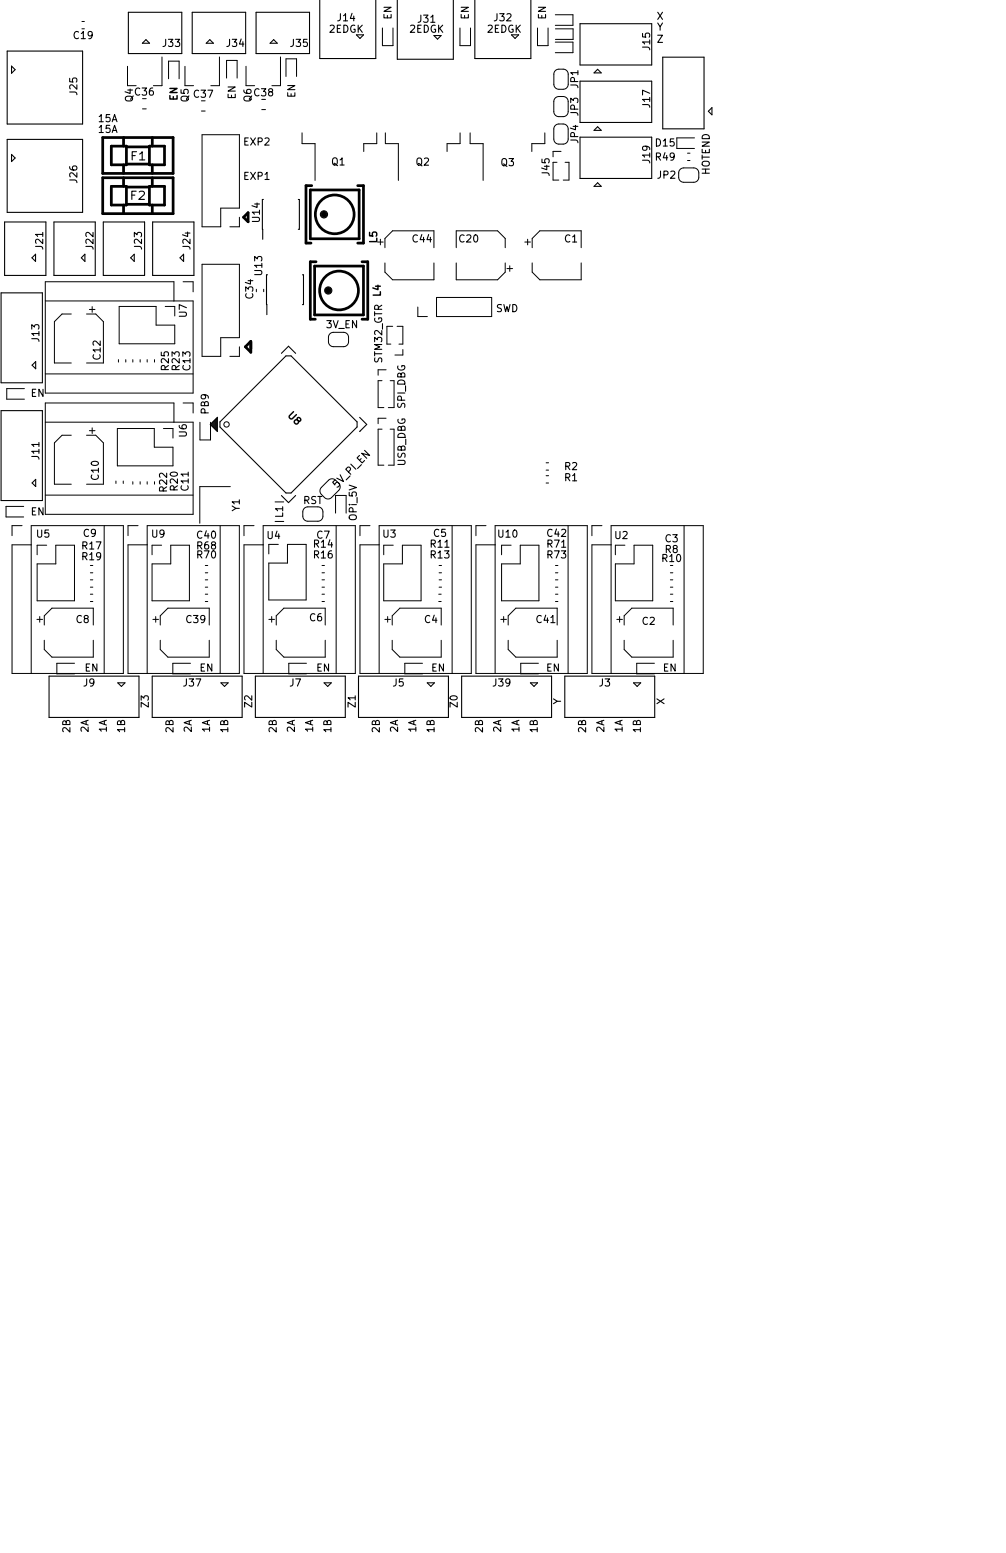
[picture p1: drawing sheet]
<svg xmlns="http://www.w3.org/2000/svg" width="140mm" height="216mm" viewBox="0 0 140 216" stroke-linecap="round" stroke-linejoin="round" font-family="sans-serif">
<defs><g id="words">
<g font-size="1.6">
<text x="18.2" y="22.3">F1</text>
<text x="18.2" y="27.8">F2</text>
</g>
<g font-size="1.4">
<text x="10.3" y="5.4">C19</text>
<text x="45.8" y="4.6">2EDGK</text>
<text x="47" y="3">J14</text>
<text x="54.5" y="2.7" transform="rotate(-90 54.5 2.7)">EN</text>
<text x="57" y="4.6">2EDGK</text>
<text x="58.2" y="3.2">J31</text>
<text x="65.3" y="2.7" transform="rotate(-90 65.3 2.7)">EN</text>
<text x="67.8" y="4.6">2EDGK</text>
<text x="68.8" y="3">J32</text>
<text x="76" y="2.7" transform="rotate(-90 76 2.7)">EN</text>
<text x="91.4" y="4.3">Y</text>
<text x="91.4" y="2.8">X</text>
<text x="91.5" y="6">Z</text>
<text x="22.7" y="6.5">J33</text>
<text x="31.6" y="6.5">J34</text>
<text x="40.5" y="6.5">J35</text>
<text x="90.5" y="6.9" transform="rotate(-90 90.5 6.9)">J15</text>
<text x="10.7" y="13.2" transform="rotate(-90 10.7 13.2)">J25</text>
<text x="13.7" y="17">15A</text>
<text x="18.5" y="14.2" transform="rotate(-90 18.5 14.2)">Q4</text>
<text x="18.8" y="13.3">C36</text>
<text x="24.7" y="14" transform="rotate(-90 24.7 14)">EN</text>
<text x="26.2" y="14.2" transform="rotate(-90 26.2 14.2)">Q5</text>
<text x="27" y="13.6">C37</text>
<text x="32.8" y="13.8" transform="rotate(-90 32.8 13.8)">EN</text>
<text x="35" y="14.2" transform="rotate(-90 35 14.2)">Q6</text>
<text x="35.4" y="13.4">C38</text>
<text x="41.1" y="13.6" transform="rotate(-90 41.1 13.6)">EN</text>
<text x="80.5" y="16.1" transform="rotate(-90 80.5 16.1)">JP3</text>
<text x="80.5" y="12.2" transform="rotate(-90 80.5 12.2)">JP1</text>
<text x="90.5" y="14.9" transform="rotate(-90 90.5 14.9)">J17</text>
<text x="13.7" y="18.5">15A</text>
<text x="34" y="20.3">EXP2</text>
<text x="46.2" y="23">Q1</text>
<text x="57.9" y="23.1">Q2</text>
<text x="69.7" y="23.1">Q3</text>
<text x="80.5" y="19.9" transform="rotate(-90 80.5 19.9)">JP4</text>
<text x="90.5" y="22.7" transform="rotate(-90 90.5 22.7)">J19</text>
<text x="91.3" y="22.4">R49</text>
<text x="91.3" y="20.4">D15</text>
<text x="10.7" y="25.4" transform="rotate(-90 10.7 25.4)">J26</text>
<text x="34" y="25">EXP1</text>
<text x="76.5" y="24.4" transform="rotate(-90 76.5 24.4)">J45</text>
<text x="91.6" y="24.9">JP2</text>
<text x="98.8" y="24.4" transform="rotate(-90 98.8 24.4)">HOTEND</text>
<text x="6" y="34.7" transform="rotate(-90 6 34.7)">J21</text>
<text x="13" y="34.7" transform="rotate(-90 13 34.7)">J22</text>
<text x="19.7" y="34.7" transform="rotate(-90 19.7 34.7)">J23</text>
<text x="26.5" y="34.7" transform="rotate(-90 26.5 34.7)">J24</text>
<text x="36.2" y="30.9" transform="rotate(-90 36.2 30.9)">U14</text>
<text x="52.5" y="33.8" transform="rotate(-90 52.5 33.8)">L5</text>
<text x="57.5" y="33.8">C44</text>
<text x="64" y="33.8">C20</text>
<text x="78.6" y="33.8">C1</text>
<text x="35.3" y="41.5" transform="rotate(-90 35.3 41.5)">C34</text>
<text x="36.5" y="38.3" transform="rotate(-90 36.5 38.3)">U13</text>
<text x="53" y="41.3" transform="rotate(-90 53 41.3)">L4</text>
<text x="5.5" y="47.5" transform="rotate(-90 5.5 47.5)">J13</text>
<text x="26" y="44.2" transform="rotate(-90 26 44.2)">U7</text>
<text x="45.4" y="45.7">3V_EN</text>
<text x="69" y="43.5">SWD</text>
<text x="14" y="50" transform="rotate(-90 14 50)">C12</text>
<text x="23.5" y="51.5" transform="rotate(-90 23.5 51.5)">R25</text>
<text x="25" y="51.5" transform="rotate(-90 25 51.5)">R23</text>
<text x="26.5" y="51.5" transform="rotate(-90 26.5 51.5)">C13</text>
<text x="53.2" y="50.6" transform="rotate(-90 53.2 50.6)">STM32_GTR</text>
<text x="4.3" y="55.3">EN</text>
<text x="29" y="57.6" transform="rotate(-90 29 57.6)">PB9</text>
<text x="40" y="58" transform="rotate(45 40 58)">U8</text>
<text x="56.4" y="56.9" transform="rotate(-90 56.4 56.9)">SPI_DBG</text>
<text x="5.5" y="63.9" transform="rotate(-90 5.5 63.9)">J11</text>
<text x="26" y="60.8" transform="rotate(-90 26 60.8)">U6</text>
<text x="56.4" y="64.9" transform="rotate(-90 56.4 64.9)">USB_DBG</text>
<text x="78.6" y="65.5">R2</text>
<text x="4.3" y="71.8">EN</text>
<text x="13.8" y="66.8" transform="rotate(-90 13.8 66.8)">C10</text>
<text x="23.2" y="68.4" transform="rotate(-90 23.2 68.4)">R22</text>
<text x="24.7" y="68.3" transform="rotate(-90 24.7 68.3)">R20</text>
<text x="26.2" y="68.3" transform="rotate(-90 26.2 68.3)">C11</text>
<text x="33.4" y="71.2" transform="rotate(-90 33.4 71.2)">Y1</text>
<text x="42.2" y="70.2">RST</text>
<text x="47" y="68" transform="rotate(-45 47 68)">5V_PI_EN</text>
<text x="78.6" y="67">R1</text>
<text x="5.1" y="74.9">U5</text>
<text x="11.5" y="76.5">R17</text>
<text x="11.6" y="74.8">C9</text>
<text x="21.1" y="74.9">U9</text>
<text x="27.5" y="75">C40</text>
<text x="27.5" y="76.5">R68</text>
<text x="27.5" y="77.8">R70</text>
<text x="37.2" y="75.1">U4</text>
<text x="39.4" y="72.1" transform="rotate(-90 39.4 72.1)">L1</text>
<text x="43.7" y="76.3">R14</text>
<text x="43.7" y="77.8">R16</text>
<text x="44.1" y="75">C7</text>
<text x="49.7" y="72.4" transform="rotate(-90 49.7 72.4)">OPi_5V</text>
<text x="53.3" y="74.9">U3</text>
<text x="60" y="76.3">R11</text>
<text x="60" y="77.8">R13</text>
<text x="60.4" y="74.8">C5</text>
<text x="69.4" y="74.9">U10</text>
<text x="76.2" y="74.8">C42</text>
<text x="76.2" y="76.3">R71</text>
<text x="76.2" y="77.8">R73</text>
<text x="85.6" y="75.1">U2</text>
<text x="92.6" y="77">R8</text>
<text x="92.6" y="75.5">C3</text>
<text x="11.5" y="78">R19</text>
<text x="92.2" y="78.3">R10</text>
<text x="10.6" y="86.8">C8</text>
<text x="26" y="86.8">C39</text>
<text x="43.1" y="86.5">C6</text>
<text x="59.1" y="86.8">C4</text>
<text x="74.7" y="86.8">C41</text>
<text x="89.4" y="87">C2</text>
<text x="11.6" y="95.6">J9</text>
<text x="11.8" y="93.5">EN</text>
<text x="25.6" y="95.6">J37</text>
<text x="27.8" y="93.5">EN</text>
<text x="40.3" y="95.6">J7</text>
<text x="44" y="93.5">EN</text>
<text x="54.7" y="95.6">J5</text>
<text x="60" y="93.5">EN</text>
<text x="68.7" y="95.6">J39</text>
<text x="76" y="93.5">EN</text>
<text x="83.4" y="95.6">J3</text>
<text x="92.3" y="93.5">EN</text>
<text x="9.8" y="102" transform="rotate(-90 9.8 102)">2B</text>
<text x="12.3" y="102" transform="rotate(-90 12.3 102)">2A</text>
<text x="14.9" y="102" transform="rotate(-90 14.9 102)">1A</text>
<text x="17.4" y="102" transform="rotate(-90 17.4 102)">1B</text>
<text x="20.7" y="98.5" transform="rotate(-90 20.7 98.5)">Z3</text>
<text x="24.1" y="102" transform="rotate(-90 24.1 102)">2B</text>
<text x="26.7" y="102" transform="rotate(-90 26.7 102)">2A</text>
<text x="29.2" y="102" transform="rotate(-90 29.2 102)">1A</text>
<text x="31.8" y="102" transform="rotate(-90 31.8 102)">1B</text>
<text x="35.1" y="98.5" transform="rotate(-90 35.1 98.5)">Z2</text>
<text x="38.5" y="102" transform="rotate(-90 38.5 102)">2B</text>
<text x="41" y="102" transform="rotate(-90 41 102)">2A</text>
<text x="43.6" y="102" transform="rotate(-90 43.6 102)">1A</text>
<text x="46.1" y="102" transform="rotate(-90 46.1 102)">1B</text>
<text x="49.5" y="98.5" transform="rotate(-90 49.5 98.5)">Z1</text>
<text x="52.9" y="102" transform="rotate(-90 52.9 102)">2B</text>
<text x="55.4" y="102" transform="rotate(-90 55.4 102)">2A</text>
<text x="57.9" y="102" transform="rotate(-90 57.9 102)">1A</text>
<text x="60.5" y="102" transform="rotate(-90 60.5 102)">1B</text>
<text x="63.7" y="98.5" transform="rotate(-90 63.7 98.5)">Z0</text>
<text x="67.2" y="102" transform="rotate(-90 67.2 102)">2B</text>
<text x="69.8" y="102" transform="rotate(-90 69.8 102)">2A</text>
<text x="72.3" y="102" transform="rotate(-90 72.3 102)">1A</text>
<text x="74.8" y="102" transform="rotate(-90 74.8 102)">1B</text>
<text x="78.1" y="98.1" transform="rotate(-90 78.1 98.1)">Y</text>
<text x="81.6" y="102" transform="rotate(-90 81.6 102)">2B</text>
<text x="84.1" y="102" transform="rotate(-90 84.1 102)">2A</text>
<text x="86.7" y="102" transform="rotate(-90 86.7 102)">1A</text>
<text x="89.2" y="102" transform="rotate(-90 89.2 102)">1B</text>
<text x="92.5" y="98.1" transform="rotate(-90 92.5 98.1)">X</text>
</g>
</g></defs>
<g fill="none" stroke="#000" stroke-width=".14">
<path d="M11.4 3h.3M17.8 9.2v2.7M19.8 15.2h.6M22.5 7.9v4h-1.2M23.5 11v-2.5h1.4v2.5M25.8 9.2v2.7h1.1M28 15.5h.6M28.1 18.8h5.2v10.2h-2.6v2.6h-2.6zM30.6 7.9v4h-1.3M31.5 10.9v-2.5h1.5v2.5M34.3 9.2v2.7M36.4 15.3h.6"/>
<path d="M39 7.9v4h-1.1M39.8 10.7v-2.5h1.5v2.5M42 18.5v1.5h1.9v5.1M52.4 18.5v1.5h-1.8v1.1M53.2 3.9v2.5h1.5v-2.5M53.6 18.5v1.5h1.9v5.1M64 3.9v2.5h1.5v-2.5M64 18.5v1.5h-1.8v1.1M65.4 18.5v1.5h1.9v5.1M74.8 3.9v2.5h1.5v-2.5M75.8 18.5v1.5h-1.8v1.1M77.3 2.1h2.5v1.4h-2.5"/>
<path d="M77.3 5.9h2.5v1.4h-2.5M77.3 4h2.5v1.5h-2.5M79.1 18a.7 .7 0 0 0-.7-.7h-.6a.7 .7 0 0 0-.7 .7v1.4a.7 .7 0 0 0 .7 .7h.6a.7 .7 0 0 0 .7-.7M79.1 14.1a.7 .7 0 0 0-.7-.7h-.6a.7 .7 0 0 0-.7 .7v1.4a.7 .7 0 0 0 .7 .7h.6a.7 .7 0 0 0 .7-.7M79.1 10.3a.7 .7 0 0 0-.7-.7h-.6a.7 .7 0 0 0-.7 .7v1.4a.7 .7 0 0 0 .7 .7h.6a.7 .7 0 0 0 .7-.7M94.2 19.2h2.5M25.5 39.2h1.4v1.4M28.1 36.8h5.2v10.2h-2.6v2.6h-2.6zM33.3 30.3v1.3h-1.3M52.6 33.7h.7M53.6 34.5v-1.3l1.1-1.1h5.7v2.4M53.6 36.6v1.3l1.1 1.1h5.7v-2.4"/>
<path d="M63.5 34.5v-2.4h5.8l1 1.1v1.3M63.5 36.6v2.4h5.8l1-1.1v-1.3M70.6 37.4h.8M71 37v.8M73.1 33.7h.7M73.5 33.3v.8M74.1 34.5v-1.3l1.1-1.1h5.7v2.4M74.1 36.6v1.3l1.1 1.1h5.7v-2.4M77.5 22.6h-.5v2.5h.8M78.1 21.1h-1.1v.7M78.7 22.6h.5v2.5h-.8M94.2 20.7h2.5"/>
<path d="M94.7 23.6l.4-.2h1.5a.7 .7 0 0 1 .7 .7v.6a.7 .7 0 0 1-.7 .7h-1.4a.7 .7 0 0 1-.7-.7v-.7zM95.7 22.4h.4M95.7 21.3h.4M3.4 54.1h-2.5v1.5h2.5M6.3 52.1h20.6M6.3 41.9h20.6v12.8h-20.6v-15.5h17.9v2.7M6.3 58.8h20.6v12.8h-20.6v-15.5h17.9v2.7M9.9 43.7h-1.3l-1 1.1v5.7h2.3M12 43.7h1.3l1.1 1.1v5.7h-2.4M12.4 60h.8M12.4 43.1h.8M12.8 42.7v.8"/>
<path d="M12.8 59.6v.8M16.3 59.7h5.2v2.6h2.6v2.6h-7.8zM16.5 50.1v.3M16.6 42.7h5.1v2.6h2.6v2.6h-7.7zM17.5 50.1v.3M18.5 50.1v.3M19.5 50.1v.3M20.5 50.1v.3M21.5 50.1v.3M22.7 59.7h1.4v1.3M23 42.7h1.3v1.3M25.5 56.1h1.4v1.4"/>
<path d="M27.8 58.8v2.5h1.5v-2.5M33.3 48.3v1.3h-1.3M36.7 40.3v.3M46.4 46.3a.7 .7 0 0 0-.7 .7v.6a.7 .7 0 0 0 .7 .7h1.4a.7 .7 0 0 0 .7-.7v-.6a.7 .7 0 0 0-.7-.7M53.2 53h-.6v3.8h.8M53.2 59.8h-.6v5h.8M53.7 51.5h-1.1v.8M53.7 58.2h-1.1v.8M54.3 53h.6v3.8h-.8M54.3 59.8h.6v5h-.8M54.7 45.4h-.8v2.5h.5M55.3 45.4h.8v2.5h-.6"/>
<path d="M56.1 48.7v.7h-1.1M58.2 42.8v1.3h1.3M60.8 41.4h7.6v2.7h-7.6zM3.1 73.2h-1.4v1.4M3.3 70.5h-2.5v1.5h2.5M4.3 75.9h-2.6v17.9h15.5v-20.6h-12.9v20.6M6.3 68.9h20.6M6.5 75.9h-1.3v1.4M7.8 75.9h2.6v7.8h-5.2v-5.2h2.6zM9.9 60.6h-1.3l-1 1.1v5.7h2.3M12 60.6h1.3l1.1 1.1v5.7h-2.4M12.6 79.8h.3"/>
<path d="M12.6 78.7h.3M14.5 73.2v20.6M16.1 67v.3M17.2 67v.3M18.5 67.1v.3M19.2 73.2h-1.4v1.4M19.5 67.1v.3M20.5 67.1v.3M20.5 75.9h-2.7v17.9h15.5v-20.6h-12.8v20.6M21.5 67.1v.3M22.5 75.9h-1.3v1.4M23.8 75.9h2.6v7.8h-5.2v-5.2h2.6z"/>
<path d="M28.6 79.8h.3M28.6 78.7h.3M30.7 73.2v20.6M32.1 67.8h-4.3v5.1M35.4 73.2h-1.4v1.4M36.6 75.9h-2.6v17.9h15.5v-20.6h-12.9v20.6M37.4 78.4h2.6v-2.6h2.6v7.7h-5.2zM38.3 69.9h1.2M38.3 72.6h1.2M38.7 75.8h-1.3v1.3M42.9 70.6a.7 .7 0 0 0-.7 .7v.6a.7 .7 0 0 0 .7 .7h1.4a.7 .7 0 0 0 .7-.7v-.6a.7 .7 0 0 0-.7-.7M44.8 79.8h.4"/>
<path d="M44.8 78.7h.4M46.7 71.5v-2.5h1.5v2.5M46.7 66.9a.7 .7 0 0 0-1 0l-1 1a.7 .7 0 0 0 0 1M46.8 73.2v20.6M47.2 68.3l-1 1a.7 .7 0 0 1-1 0M51.5 73.2h-1.4v1.4M52.8 75.9h-2.7v17.9h15.5v-20.6h-12.8v20.6M54.7 75.9h-1.3v1.4M56 75.9h2.6v7.8h-5.2v-5.2h2.6zM61.1 79.8h.4M61.1 78.7h.4M62.9 73.2v20.6"/>
<path d="M67.7 73.2h-1.4v1.4M68.9 75.9h-2.6v17.9h15.5v-20.6h-12.9v20.6M69.8 78.5h2.6v-2.6h2.6v7.8h-5.2zM71.2 75.9h-1.4v1.4M76 67.3h.4M76 66.2h.4M76 64.4h.4M76 65.5h.4M77.3 79.8h.4M77.3 78.7h.4M79.1 73.2v20.6M83.8 73.2h-1.4v1.4"/>
<path d="M85.1 75.9h-2.7v17.9h15.5v-20.6h-12.8v20.6M87 75.9h-1.3v1.4M88.3 75.9h2.6v7.8h-5.2v-5.2h2.6zM93.3 79.8h.4M95.2 73.2v20.6M5.1 86.2h.8M5.5 85.9v.7M6.2 87v-1.2l1-1.1h5.8v2.3M6.2 89.2v1.2l1 1.1h5.8v-2.3M10.4 92.4h-2.5v1.4h2.5M12.6 80.7h.3M12.6 81.8h.3"/>
<path d="M12.6 82.7h.3M12.6 83.8h.3M21.3 86.2h.8M21.7 85.9v.7M22.3 87v-1.2l1.1-1.1h5.7v2.3M22.3 89.2v1.2l1.1 1.1h5.7v-2.3M26.5 92.4h-2.4v1.4h2.4M28.6 80.7h.3M28.6 81.8h.3M28.6 82.7h.3M28.6 83.8h.3M37.4 86.2h.8"/>
<path d="M37.8 85.9v.7M38.5 87v-1.2l1-1.1h5.8v2.3M38.5 89.2v1.2l1 1.1h5.8v-2.3M42.7 92.4h-2.5v1.4h2.5M44.8 80.7h.4M44.8 81.8h.4M44.8 82.7h.4M44.8 83.8h.4M53.6 86.2h.8M54 85.9v.7M54.6 87v-1.2l1.1-1.1h5.7v2.3M54.6 89.2v1.2l1.1 1.1h5.7v-2.3"/>
<path d="M58.8 92.4h-2.4v1.4h2.4M61.1 82.7h.3M61.1 83.8h.3M61.1 80.7h.4M61.1 81.8h.4M69.7 86.2h.8M70.1 85.9v.7M70.7 87v-1.2l1.1-1.1h5.8v2.3M70.7 89.2v1.2l1.1 1.1h5.8v-2.3M75 92.4h-2.5v1.4h2.5M77.3 80.7h.4M77.3 81.8h.4"/>
<path d="M77.3 82.7h.4M77.3 83.8h.4M85.9 86.2h.8M86.3 85.9v.7M86.9 87v-1.2l1.1-1.1h5.7v2.3M86.9 89.2v1.2l1.1 1.1h5.7v-2.3M91.1 92.4h-2.5v1.4h2.5M93.3 80.7h.4M93.3 81.8h.4M93.3 82.7h.4M93.3 83.8h.4"/>
<circle cx="31.5" cy="59.1" r=".37"/>
</g>
<g fill="none" stroke="#000" stroke-width=".15">
<path d="M44.5 -.1v8.3h7.8v-8.3M55.3 -.1v8.4h7.8v-8.4M66.1 -.1v8.3h7.8v-8.3M1 7.1h10.5v10.2h-10.5zM1 19.4h10.5v10.2h-10.5zM1.6 9.2l.5 .5-.5 .5zM17.9 1.7h7.4v5.8h-7.4zM20.3 5.5l.5 .5h-1zM26.8 1.7h7.4v5.8h-7.4zM29.2 5.5l.5 .5h-1zM35.6 1.7h7.5v5.8h-7.5zM38.1 5.5l.5 .5h-1z"/>
<path d="M49.6 4.9l.5 .5 .5-.5M60.4 5l.5 .5 .5-.5M71.2 4.9l.5 .5 .5-.5M80.7 3.3h10v5.8h-10zM80.7 11.3h10v5.8h-10zM80.7 19.1h10v5.8h-10zM83.2 17.7l.5 .5h-1zM83.2 9.7l.5 .5h-1zM92.3 8h5.7v9.9h-5.7zM99.1 15v1l-.5-.5zM.6 30.9h5.8v7.5h-5.8zM1.6 21.5l.5 .5-.5 .5z"/>
<path d="M4.5 35.9l.5-.5v1zM7.5 30.9h5.8v7.5h-5.8zM11.3 35.9l.5-.5v1zM14.4 30.9h5.7v7.5h-5.7zM18.2 35.9l.5-.5v1zM21.2 30.9h5.8v7.5h-5.8zM25.1 35.9l.5-.5v1zM36.7 27.8h-.2l.1 5.5M37.2 38.3h-.1l.1 5.5M41.5 27.8h.2v4.1h-.2M42.1 38.3h.2v4.1h-.2M83.2 25.5l.5 .5h-1z"/>
<path d="M.1 40.8h5.8v12.5h-5.8zM.1 57.2h5.8v12.5h-5.8zM5 50.4v1l-.5-.5zM29.3 59.1l1-1v2zM29.4 59v.2M29.6 58.8v.6M29.7 58.7v.8M29.8 58.5v1.2M30 58.4v1.4M30.1 58.3v1.7M39.2 49.2l1-1 1 1M39.8 49.6h.7l9.2 9.1v.8l-9.2 9.1h-.7l-9.2-9.1v-.8z"/>
<path d="M50.1 58.1l1 1-1 1M5 66.8v1l-.5-.5zM39.2 69l1 1 1-1M6.8 94.2h12.5v5.7h-12.5zM16.4 95.1h1l-.5 .5zM21.2 94.2h12.5v5.7h-12.5zM30.8 95.1h1l-.5 .5zM35.6 94.2h12.5v5.7h-12.5zM45.1 95.1h1l-.5 .5zM49.9 94.2h12.5v5.7h-12.5zM59.5 95.1h1l-.5 .5zM64.3 94.2h12.5v5.7h-12.5z"/>
<path d="M73.8 95.1h1l-.5 .5zM78.6 94.2h12.5v5.7h-12.5zM88.2 95.1h1l-.5 .5z"/>
<circle cx="45.1" cy="29.9" r=".4"/>
<circle cx="45.1" cy="29.9" r=".5"/>
<circle cx="45.7" cy="40.5" r=".4"/>
<circle cx="45.7" cy="40.5" r=".5"/>
</g>
<g fill="none" stroke="#000" stroke-width=".38">
<path d="M14.3 19.2h9.8v5h-9.8zM17.2 19.2v1.2M21.2 19.2v1.2M14.3 24.8h9.8v5h-9.8zM15.5 26h2.1v2.6h-2.1zM15.5 20.4h2.1v2.6h-2.1zM17.2 23v1.2M17.2 24.8v1.2M17.2 28.6v1.2M17.6 26.1h3.2M17.6 28.5h3.2M17.6 20.5h3.2"/>
<path d="M17.6 22.9h3.2M20.8 26h2.1v2.6h-2.1zM20.8 20.4h2.1v2.6h-2.1zM21.2 23v1.2M21.2 24.8v1.2M21.2 28.6v1.2M33.9 30.3l.6-.7v1.3zM43.2 26.5h6.8v6.8h-6.8zM43.4 25.9h-.8v8h.7M43.8 37.1h6.8v6.8h-6.8zM44 36.5h-.8v8h.7M49.8 25.9h.8v8h-.8"/>
<path d="M50.4 36.5h.8v8h-.8M34.9 47.5v1.6l-.7-.8z"/>
<circle cx="45.1" cy="29.9" r=".2"/>
<circle cx="46.6" cy="29.9" r="2.7"/>
<circle cx="45.7" cy="40.5" r=".2"/>
<circle cx="47.2" cy="40.5" r="2.7"/>
</g>
<use href="#words"/>
</svg>
